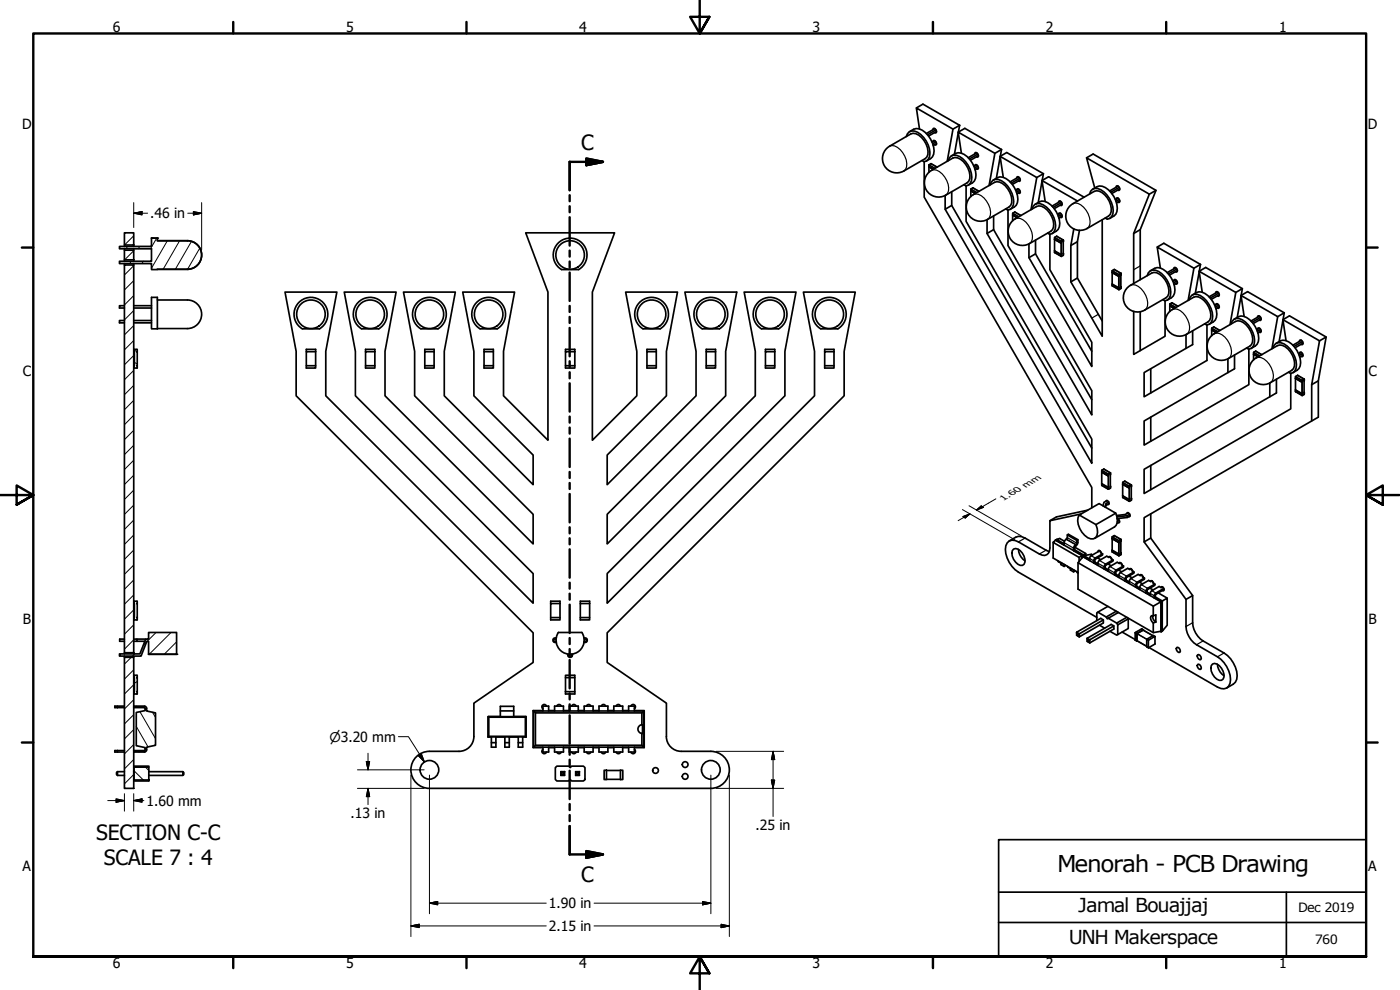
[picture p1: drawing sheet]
<svg xmlns="http://www.w3.org/2000/svg" width="420mm" height="297mm" viewBox="0 0 420 297" stroke-linecap="round" stroke-linejoin="round" font-family="sans-serif">
<defs><g id="words">
<text font-size="6.9" x="317.2" y="261.5">Menorah - PCB Drawing</text>
<g font-size="6.3">
<text x="174.5" y="45">C</text>
<text x="28.9" y="252">SECTION C-C</text>
<text x="31.2" y="259.5">SCALE 7 : 4</text>
<text x="174.5" y="264.5">C</text>
</g>
<g font-size="5.8">
<text x="323.6" y="273.7">Jamal Bouajjaj</text>
<text x="320.8" y="283.3">UNH Makerspace</text>
</g>
<g font-size="4.2">
<text x="33.9" y="9.6">6</text>
<text x="103.9" y="9.6">5</text>
<text x="173.9" y="9.6">4</text>
<text x="243.9" y="9.6">3</text>
<text x="313.9" y="9.6">2</text>
<text x="383.9" y="9.6">1</text>
<text x="6.6" y="38.7">D</text>
<text x="410.5" y="38.7">D</text>
<text x="45.1" y="65.5">.46 in</text>
<text x="6.8" y="112.9">C</text>
<text x="410.7" y="112.9">C</text>
<text x="6.8" y="187.2">B</text>
<text x="410.7" y="187.2">B</text>
<text x="44" y="241.7">1.60 mm</text>
<text x="105.2" y="245.3">.13 in</text>
<text x="226.8" y="248.9">.25 in</text>
<text x="6.8" y="261.4">A</text>
<text x="410.7" y="261.4">A</text>
<text x="164.7" y="272.5">1.90 in</text>
<text x="164.7" y="279.3">2.15 in</text>
<text x="33.9" y="290.5">6</text>
<text x="103.9" y="290.5">5</text>
<text x="173.9" y="290.5">4</text>
<text x="243.9" y="290.5">3</text>
<text x="313.9" y="290.5">2</text>
<text x="383.9" y="290.5">1</text>
</g>
<text font-size="4" x="98.9" y="222.5">⌀3.20 mm</text>
<g font-size="3.9">
<text x="389.6" y="273.6">Dec 2019</text>
<text x="394.6" y="283.4">760</text>
</g>
<text font-size="2.7" x="301.2" y="150.4" transform="rotate(-30 301.2 150.4)">1.60 m m</text>
</g></defs>
<!-- layer: Hatch (ANSI) -->
<g fill="none" stroke="#000" stroke-width=".3">
<path d="M38.2 73.9l-.4 .7M39.3 78.4l-.4 .7M40.1 70.7l-2.7 2.8M40.1 75.2l-2.7 2.8M40.1 79.7l-2.8 2.8M41.9 73.9l-.4 .7M43 78.4l-.4 .7M47 71.4l-1.8 3.2M50.2 72.2l-4.7 8.3M53.9 72.2l-4.9 8.6M57.5 72.4l-4.9 8.4M59.9 74.5l-3.6 6.3"/>
<path d="M40.1 97.7l-2.8 2.8M40.1 93.2l-2.8 2.8M40.1 88.7l-2.8 2.8M40.1 84.2l-2.8 2.8M40.1 115.6l-2.8 2.8M40.1 111.2l-2.8 2.7M40.1 106.7l-2.8 2.8M40.1 102.2l-2.8 2.8M40.2 105l1 .6M40.3 108.7l.9 .5M40.1 138.1l-2.8 2.8M40.1 133.6l-2.8 2.8"/>
<path d="M40.1 129.1l-2.8 2.8M40.1 124.6l-2.8 2.8M40.1 120.1l-2.8 2.8M40.1 156l-2.8 2.9M40.1 151.6l-2.8 2.8M40.1 147.1l-2.8 2.8M40.1 142.6l-2.8 2.8M40.1 178.5l-2.8 2.8M40.1 174l-2.8 2.8M40.1 169.5l-2.8 2.8M40.1 165l-2.8 2.8M40.1 160.5l-2.8 2.9"/>
<path d="M35.9 196.2v.1M39.4 197.2l-2.1 2.1M40.1 192l-2.8 2.8M40.1 187.5l-2.8 2.8M40.1 183l-2.8 2.8M40.4 196.2l-.7 .7M44 192.6l-1 1M46.8 189.8l-2.6 2.6M51.3 189.8l-6.5 6.5M53 192.6l-3.7 3.7M40.1 218.9l-2.8 2.8M40.1 214.4l-2.8 2.8"/>
<path d="M40.1 209.9l-2.8 2.8M40.1 205.5l-2.8 2.7M40.1 201l-2.8 2.8M40.9 218l3.5 6.1M41 211.9l.3 .4M41.1 208.2h.1M41.2 204.5l-.9 .5M42 213.5l4.7 8.1M45.8 213.7l.9 1.6M40.1 232.4l-2.8 2.8M40.1 227.9l-2.8 2.8M40.1 223.4l-2.8 2.8"/>
<path d="M40.2 231.3l2.8 2.7M41.4 225.2l.3 .4M43.6 230.2l1.1 1"/>
</g>
<!-- layer: Visible (ANSI) -->
<g fill="none" stroke="#000" stroke-width=".51">
<path d="M273 39.5a3.2 3.2 0 0 1 4.7 .2 7.4 7.4 0 0 1 2.5 6.6l-.4 .8-1.8 1.2M275 32.4l2-1.2 11 6.4M275.9 38.7l-.9-6.3 11 6.3-1.7 9.7M280 39l.1-.4 .3-.1 .3 .2 .4 1-.3 .2-.3-.1M280.6 38.6l-2.6 1.5M280.9 39l-2.5 1.4M281.1 39.4l-2.4 1.4M287.6 39.7l2-1.2 11 6.4M287.6 39.8l-1.2 6.4M288 37.6l-.4 2M288 37.6l-2 1.1M266.3 44.3l7-4.1a4.1 4.1 0 0 1 4.6 3 3.7 3.7 0 0 1-.3 4.4l-6.3 3.7a4.3 4.3 0 0 1-5.7-1.2 4.3 4.3 0 0 1 .7-5.8z"/>
<path d="M272 41a2.08 2.08 0 0 1 3.4-1.3 7.6 7.6 0 0 1 3.6 7.2l-.9 1.4-.8 .2-.6-.3M277.4 48.5v10.6l50.3 87.2v6.1M278.9 51.6l7-4.2a4.1 4.1 0 0 1 4.6 3.1 3.7 3.7 0 0 1-.3 4.4l-6.4 3.7a4.3 4.3 0 0 1-5.6-1.3 4.3 4.3 0 0 1 .7-5.7zM279.4 49.1l-.6 .3v.6l1.3 .8M279.4 49.1h.1M279.4 49.1l1.8 1.1M280 42.6l.1-.4 .6 .2 .4 .9-.3 .2-.3-.1M280.1 50.8l-1.3-.8v1.7M280.6 42.2l-.8 .5M280.9 42.6l-1 .6M281.1 43.1l-1 .5M284.6 48.2a2.08 2.08 0 0 1 3.4-1.2 7.6 7.6 0 0 1 3.5 7.2l-.9 1.3-.7 .3"/>
<path d="M285.5 46.8a3.2 3.2 0 0 1 4.7 .2 7.4 7.4 0 0 1 2.6 6.5l-.4 .8-1.8 1.2M285.6 57.5v4.1l42.1 72.8M288.5 45.9l-.9-6.2 11 6.3-1.8 9.7M289.3 55.4l.6 .4M289.9 55.8v10.6l37.8 65.3v7.3l-44-76.2v-4.1M291.4 57.3l1.3 .7-1.3-.7v-.6l.6-.3 1.8 1M291.4 57.3v1.7M292.1 58.4l6.4-3.7a4.1 4.1 0 0 1 4.6 3 3.7 3.7 0 0 1-.3 4.4l-6.4 3.7a4.3 4.3 0 0 1-5.8-1.6 4.3 4.3 0 0 1 1.5-5.8M292.5 49.8l.1-.3 .3-.1 .4 .2 .3 1-.2 .2-.4-.1M292.5 46.2l.1-.4 .3-.1 .7 .8v.4l-.2 .3-.4-.1M293.1 49.5l-.8 .4M293.1 45.9l-2.5 1.4"/>
<path d="M293.5 49.9l-1 .5M293.5 46.2l-2.6 1.5M293.6 50.3l-.9 .6M293.6 46.7l-2.3 1.4M297.1 55.5a2.07 2.07 0 0 1 3.4-1.3 7.6 7.6 0 0 1 3.6 7.3l-.9 1.3-.7 .2-.7-.3M298.1 54a3.1 3.1 0 0 1 4.7 .2 7.4 7.4 0 0 1 2.6 6.6l-.4 .8-1.8 1.2M300.1 46.9l2-1.1 11 6.3M300.2 47l-1.2 6.5M300.6 44.9l-.4 2M300.6 44.9l-2 1.1M301.1 53.2l-1-6.3 11 6.4-1.7 9.6M305.1 57.1l.1-.4 .3-.1 .4 .3 .3 .9-.2 .2-.4-.1"/>
<path d="M305.1 53.5l.1-.4 .3-.1 .7 .7v.5l-.2 .2-.4-.1M305.7 56.7l-.8 .5M305.7 53.1l-2.5 1.5M306 57.1l-.9 .6M306 53.5l-2.5 1.5M306.2 57.6l-1 .6M306.2 54l-2.4 1.3M312.7 54.2l2-1.2 10.7 6.2M312.7 54.3l-1.1 6.5M313.1 52.1l-.3 2M313.1 52.1l-2 1.2M326.1 47.4l2-1.2 18.8 10.9-4.7 11.8v15"/>
<path d="M327 58.2a2.05 2.05 0 0 1 3.4-1.3 7.6 7.6 0 0 1 3.6 7.3l-.4 .8-.5 .5-.8 .3-.6-.4M328 56.8a3.1 3.1 0 0 1 4.7 .2 6.7 6.7 0 0 1 2.2 7.3l-1.9 1.2M328.5 56.4l-2.4-9 18.8 10.9-4.7 11.7v15.1M335 59.8v-.4h.4l.6 .7-.2 .7-.4-.1M335 56.2v-.4l.4-.1 .6 .8-.2 .7-.4-.2M335.6 59.5l-.8 .4M335.6 55.8l-2.6 1.5M335.9 59.8l-1 .6M335.9 56.2l-2.5 1.5M336.1 56.7l-2.4 1.4M346.9 57.1l-2 1.2M37.3 69.9h2.8v3.6h-2.8z"/>
<path d="M37.3 75.1h2.8v2.9h-2.8zM37.3 79.5h2.8v116.3h-2.8zM37.3 73.5v.4M37.3 74.6v.5M37.3 78v.4M37.3 79.1v.4M40.1 73.5v.4M40.1 74.6v.5M40.1 78v.4M40.1 79.1v.4M45.5 71.4h1.7M47.2 72.2h9h-9v-.8h-1.7v2.5h-9.6v.7h9.6v3.8h-9.6v.7h9.6v1.8l10.7-.1h-9"/>
<path d="M56.2 72.2a4.3 4.3 0 0 1 4.3 4.3 4.3 4.3 0 0 1-4.3 4.3M167.4 73a5.1 5.1 0 0 1 7.7 .4 5.1 5.1 0 0 1-1.4 7.5h-5.2a5.1 5.1 0 0 1-1.1-7.9zM285.6 61.6l-1.9 1.2M298.2 64.8v4.1l29.5 51M298.2 68.9l-2 1.1M302.5 63v10.7l25.2 43.5v7.3l-31.5-54.5v-4.1M303.9 64.6l1.3 .7M303.9 64.5v-.4l.7-.5 1.8 1.1M303.9 64.5l1.4 .8M304 64.5l-.1 1.7M304.1 66.1l7-4.1a4.1 4.1 0 0 1 4.5 3 3.7 3.7 0 0 1-.2 4.4l-6.4 3.7a4.3 4.3 0 0 1-5.7-1.3 4.3 4.3 0 0 1 .8-5.7zM309.7 62.7a2.07 2.07 0 0 1 3.4-1.2 7.6 7.6 0 0 1 3.6 7.2l-.4 .8-.5 .6-.8 .2-.6-.4"/>
<path d="M310.7 61.3a3.1 3.1 0 0 1 4.7 .2 7.4 7.4 0 0 1 2.5 6.5l-.3 .8-1.9 1.3M310.8 72v4.2l16.9 29.2M310.8 76.2l-2 1.1M315.1 70.3v10.6l12.6 21.8v7.3l-18.9-32.7v-4.1M316.5 71.8l2 1.2v-.6l.6-.4M316.5 75.7v.1M316.5 75.3l2 1.1M316.5 71.8l2 1.1M316.5 71.8v-.5l.7-.4 1.9 1.1M316.5 75.3v.4M316.5 75.8l2 1.1M316.5 71.8v3.5"/>
<path d="M317.7 64.4l.1-.4 .3-.1 .4 .2 .3 1-.3 .2-.3-.1M317.7 60.7l.1-.3 .3-.1 .6 .7 .1 .5-.3 .2-.3-.1M318.3 64l-.8 .5M318.3 60.4l-2.6 1.4M318.5 73v3.9M318.6 64.4l-1 .5M318.6 60.7l-2.5 1.5M318.8 64.9l-1 .5M318.8 61.2l-2.4 1.4M319.1 72v4M319.1 76v.6l-.6 .3M319.1 76h.1"/>
<path d="M321.4 61.6l7-4.2a4.1 4.1 0 0 1 4.5 3 3.7 3.7 0 0 1-.2 4.5l-6.4 3.6a4.3 4.3 0 0 1-5.7-1.2 4.3 4.3 0 0 1 .8-5.7zM323.3 72.5l-1.9 1.2M323.4 60.3l-10.7-6.1 1 6.3M324 69.1l-.7 3.4v10.9l7.5 12.9M330.8 65.9v35l-9.4-16.3v-10.9l.9-5M336.1 60.3l-1 .6M342.2 68.9l-2 1.1M347.3 74.1l2-1.1 11 6.3M360.3 79.3l-.4 2.1M360.3 79.3l-2 1.2M37.3 96.2h-1.4v.7h1.4M37.3 91.7h-1.4v.7h1.4"/>
<path d="M40.1 96.9h5.4M40.1 96.2h5.4M40.1 92.4h5.4M40.1 91.7h5.4M45.5 89.2h1.7v9.5h-1.7zM47.2 90h9M47.2 98.6h9M56.2 90a4.3 4.3 0 0 1 4.3 4.3 4.3 4.3 0 0 1-4.3 4.3M89.6 90.8a5.1 5.1 0 0 1 7.7 .3 5.1 5.1 0 0 1-1.4 7.6h-5.2a5.1 5.1 0 0 1-1.1-7.9zM107.4 90.8a5.1 5.1 0 0 1 7.7 .3 5.1 5.1 0 0 1-1.4 7.6h-5.2a5.1 5.1 0 0 1-1.1-7.9zM125.2 90.8a5.1 5.1 0 0 1 7.6 .3 5.1 5.1 0 0 1-1.4 7.6h-5.1a5.1 5.1 0 0 1-1.1-7.9zM143 90.8a5.1 5.1 0 0 1 7.6 .3 5.1 5.1 0 0 1-1.4 7.6h-5.1a5.1 5.1 0 0 1-1.1-7.9z"/>
<path d="M191.9 90.8a5.1 5.1 0 0 1 7.6 .3 5.1 5.1 0 0 1-1.4 7.6h-5.1a5.1 5.1 0 0 1-1.1-7.9zM209.6 90.8a5.1 5.1 0 0 1 7.7 .3 5.1 5.1 0 0 1-1.4 7.6h-5.1a5.1 5.1 0 0 1-1.2-7.9zM227.4 90.8a5.1 5.1 0 0 1 7.7 .3 5.1 5.1 0 0 1-1.4 7.6h-5.2a5.1 5.1 0 0 1-1.1-7.9zM251.5 98.7a5.1 5.1 0 0 0 1.3-7.7 5.1 5.1 0 0 0-7.8 0 5.1 5.1 0 0 0 1.3 7.7h5.2M323.3 83.4l-1.9 1.2M333.8 81.8l2 1.1v-.6l.6-.3v4M333.8 85.2l2 1.2M333.8 81.8l2 1.1v4M333.8 85.2v.6l2 1.1M333.8 81.8v3.4M334.4 80.9h.1M334.4 80.9l-.6 .3v.6"/>
<path d="M334.4 80.9l2 1.1M336.4 86v.6l-.6 .3M336.4 86h.1M338.6 86.1l7.1-4.2a2.8 2.8 0 0 1 3.1 1.1 5.5 5.5 0 0 1 1.7 5.9l-6.9 4.1a4.3 4.3 0 0 1-5.7-1.2 4.3 4.3 0 0 1 .7-5.7zM342.2 93.5v11.7M344.3 82.7a2.07 2.07 0 0 1 3.4-1.3 6.9 6.9 0 0 1 3.2 8.1l-.5 .5-.8 .3M345.2 81.2a3.1 3.1 0 0 1 4.7 .3 7.4 7.4 0 0 1 2.6 6.5l-.4 .8-1.8 1.2M348.2 80.4l-.9-6.3 11 6.4-1.7 9.6M349 89.9l.6 .4M349.7 90.3v10.6l-9.5 5.4v-12.9M351.1 91.8l1.3 .7M351.1 91.7v-.5l.6-.3 1.8 1"/>
<path d="M351.1 91.7l1.3 .8M351.1 91.8v1.6M351.9 92.9l6.3-3.7a2.8 2.8 0 0 1 3.2 1 5.5 5.5 0 0 1 1.6 5.9l-.5 .5-6.4 3.7a4.3 4.3 0 0 1-5.8-1.6 4.3 4.3 0 0 1 1.5-5.8M352.3 80.7v-.4l.4-.1 .6 .7-.2 .7-.4-.1M352.3 84.3v-.4l.4-.1 .6 .8-.2 .7-.4-.1M352.8 84l-.8 .4M352.8 80.3l-2.5 1.5M353.2 84.3l-1 .6M353.2 80.7l-2.6 1.5M353.4 84.8l-1 .6M353.4 81.2l-2.4 1.4M356.8 90a2.09 2.09 0 0 1 3.5-1.3 6.9 6.9 0 0 1 3.2 8l-.6 .6-.7 .2-.7-.3"/>
<path d="M357.8 88.5a3.1 3.1 0 0 1 4.7 .2 7.4 7.4 0 0 1 2.6 6.6l-.4 .8-1.8 1.2M357.9 99.3v4.1l-2 1.1M359.9 81.4l11 6.3 2-1.1-11.1-6.4-1.9 1.2 .9 6.3M359.9 81.5l-1.2 6.5M362.2 97.5v10.6l-18.8 10.9v-7.2l12.5-7.3v-4.1M363.6 99l1.4 .8M363.7 99l-.1 1.7M364.3 98.1l-.6 .3v.6M364.3 98.1h.1M364.3 98.1l1.8 1.1M364.8 87.9l.1-.3 .3-.1 .7 .7v.5l-.2 .2-.4-.1M364.8 91.6l.1-.4 .3-.1 .4 .3 .3 .9-.2 .2-.4-.1"/>
<path d="M365.4 91.2l-.8 .5M365.4 87.6l-2.5 1.5M365.8 91.6l-1 .5M365.8 88l-2.6 1.4M365.9 92.1l-.9 .5M365.9 88.4l-2.4 1.4M369.4 97.2a2.09 2.09 0 0 1 3.4-1.2 6.9 6.9 0 0 1 3.3 8l-.6 .5-.7 .3M370.4 95.8a3.1 3.1 0 0 1 4.7 .2 7.4 7.4 0 0 1 2.5 6.5l-.3 .8-1.8 1.2M370.9 87.7l-1.8 9.7M372.4 88.7l2-1.2 11 6.4M372.5 88.8l-1.2 6.4M372.9 86.6l-.4 2"/>
<path d="M373.4 94.9l-1-6.2 11.1 6.3-1.8 9.7M377.4 95.2l.1-.4 .3-.1 .7 .8v.4l-.3 .3-.3-.1M377.4 98.8l.1-.3 .3-.1 .4 .2 .3 1-.3 .2-.3-.1M378 98.5l-.8 .4M378 94.9l-2.5 1.4M378.3 98.9l-.9 .5M378.3 95.2l-2.5 1.5M378.5 99.3l-1 .6M378.5 95.7l-2.4 1.4M385 96l-1.1 6.5M385.4 93.9l-.4 2 2-1.1 11 6.3-2.4 13.2v10.9l-1.9 1.1M385.4 93.9l-1.9 1.1"/>
<path d="M40.2 110.3h1M40.2 104.9h1M40.2 104.9v5.4M41.2 104.9v5.4M91.9 105.5v-.7h2.8v.7M91.9 105.5h2.8v4.9h-2.8zM91.9 109.7h2.8M109.7 105.5v-.7h2.8v.7M109.7 105.5h2.8v4.9h-2.8zM109.7 109.7h2.8M127.5 105.5v-.7h2.8v.7M127.5 105.5h2.8v4.9h-2.8z"/>
<path d="M127.5 109.7h2.8M145.3 105.5v-.7h2.8v.7M145.3 105.5h2.8v4.9h-2.8zM145.3 109.7h2.8M169.7 105.5v-.7h2.8v.7M169.7 105.5h2.8v4.9h-2.8zM169.7 109.7h2.8M194.2 105.5v-.7h2.8v.7M194.2 105.5h2.8v4.9h-2.8zM194.2 109.7h2.8M211.9 105.5v-.7h2.8v.7M211.9 105.5h2.8v4.9h-2.8z"/>
<path d="M211.9 109.7h2.8M229.7 105.5v-.7h2.8v.7M229.7 105.5h2.8v4.9h-2.8zM229.7 109.7h2.8M247.5 105.5v-.7h2.8v.7M247.5 105.5h2.8v4.9h-2.8zM247.5 109.7h2.8M345.4 110.6v7.3M368.7 107.6a4.3 4.3 0 0 1-5.9-1.6 4.3 4.3 0 0 1 1.6-5.9l6.4-3.7a2.83 2.83 0 0 1 3.2 1.1 5.5 5.5 0 0 1 1.6 5.9l-.5 .5-6.4 3.7M370.5 106.5v4.1l-2 1.2M374.1 104.4l.7 .4M374.8 104.8v10.6l-31.4 18.1v-7.2l25.1-14.5v-4.1"/>
<path d="M376.2 106.3l1.3 .8M376.2 106.3l1.4 .7M376.3 106.3l-.1 1.7M376.8 105.4l-.5 .3-.1 .6M376.8 105.4h.1M376.9 105.4l1.8 1M377 107.4l6.4-3.7a2.83 2.83 0 0 1 3.2 1 5.5 5.5 0 0 1 1.6 5.9l-.6 .5-6.3 3.7a4.3 4.3 0 0 1-5.9-1.6 4.3 4.3 0 0 1 1.6-5.8M382 104.5a2.07 2.07 0 0 1 3.4-1.3 6.9 6.9 0 0 1 3.2 8.1l-.5 .5-.8 .2-.6-.3M383 103a3.1 3.1 0 0 1 4.7 .2 7.4 7.4 0 0 1 2.5 6.6l-.4 .8-1.8 1.2M383.1 113.8v4.1l-2 1.1M386 102.2l-1-6.3 11 6.4-2.3 13.1v10.9l-50.3 29v7.3l12.5 17.2v8.2a7 7 0 0 0 3.2 5.4l6.3 3.7a8.3 8.3 0 0 1 3.8 7.9 2.27 2.27 0 0 1-3.8 1.1l-20.6-11.8M387.4 112v10.7l-44 25.4v-7.3l37.7-21.8v-4.1"/>
<path d="M388.8 113.5l2 1.1M388.8 113.5l.1-.5 .5-.4 2 1.2M388.8 113.5h.1M388.8 117.5h.1M388.8 117l2 1.1M388.8 117v.5M388.8 113.5l2 1.2M388.8 117.5l2 1.2M388.8 113.5v3.5M390 102.5l.1-.4 .7 .2 .3 .9-.3 .2-.3-.1M390 106.1l.1-.4 .3-.1 .4 .3 .3 .9-.3 .2-.3-.1M390.6 105.7l-.8 .5"/>
<path d="M390.6 102.1l-2.6 1.5M390.8 114.7v3.9l.6-.3v-.5M390.8 114.6v-.5l.6-.3v4M390.9 106.1l-1 .6M390.9 102.5l-2.5 1.5M391.1 106.6l-1 .6M391.1 103l-2.4 1.3M391.4 117.7v.1M395.6 114.3l-1.9 1.1M398 101.1l-2 1.2M345.4 125.2v7.2M345.4 139.7v7.2"/>
<path d="M323.9 154.5l6-3.4 5 2.9-6 3.4zM323.9 154.5a5.4 5.4 0 0 0 2.5 6.8 1.81 1.81 0 0 0 2.1 .2 1.81 1.81 0 0 0 .9-1.8l-.5-2.3M324.5 154.2l-9.4 2v8.2a1.93 1.93 0 0 1-.9 2 1.93 1.93 0 0 1-2.3-.2l-6.3-3.6a2.39 2.39 0 0 0-2.7-.3 2.39 2.39 0 0 0-1.2 2.6 8.7 8.7 0 0 0 3.9 6.8l23.6 13.5M326.5 153.1l-9.4 2-2 1.1M330.6 141.7l2 1.1M330.6 145.1l2 1.1M330.6 145.6l.1 .1M330.7 141.7l1.9 1.1M330.7 141.7v-.6l.6-.4 2 1.2M330.7 145.1l-.1 .5M330.7 145.7l1.9 1.1M330.7 141.7l-.1 3.4"/>
<path d="M331.9 150.4l.2-.2 .3 .1 .4 .4 .1 .4-.2 .3h-.3M332 151.1v.5M332.3 150.2l-1 .5-.3 1.1M332.6 142.8l.1-.6 .6-.3v4.5l-.6 .4-.1-4M332.7 150.6l-.7 .5-.4 1M332.9 151.1l-.9 .5-.2 .6M333.2 145.9h.1M334.9 154a3.5 3.5 0 0 1-.4 4.1l-6 3.4M335.3 155.6a.84 .84 0 0 1 .6 1.3l-.3-.1M335.5 155.6l-.2 .1M335.9 156.1l-.6 .3M336 156.6l-.8 .4"/>
<path d="M336.9 145.2l.1 .1M336.9 148.8l.1 .5 1.9 1.1M336.9 148.7l2 1.2M337 148.7l-.1 .1M337 145.3l1.9 1.1M337.5 144.4l-.5 .3-.1 .5M337.5 144.4h.1M337.6 144.4l2 1.1M338.2 154.1l.1-.3a.84 .84 0 0 1 .7 1.2h-.3M338.3 154.7v.6M338.6 153.8l-.9 .6-2.6 .3M338.9 146.4l-2-1.1v3.4"/>
<path d="M339 154.3l-.7 .4-3.1 .4M339.2 154.8l-.9 .5-3 .3M339.5 149.5h.1M339.6 145.6v4.4l-.6 .4-.1-3.9M339.6 145.6l-.6 .2-.1 .6M345.4 154.2v7.2l12.5 17.3v8.1a6.9 6.9 0 0 0 3.2 5.5l6.2 3.6a8.4 8.4 0 0 1 3.9 7.9l-.4 .9-.7 .6-1.9 1.1M302.9 162.3l2-1.1 .8-.3 .9 .1 8.3 4.5M304.2 164.7a2.19 2.19 0 0 1 2.7 1.3 3.2 3.2 0 0 1 .4 3.3 1.7 1.7 0 0 1-2.5-.6 3.2 3.2 0 0 1-.6-4zM305.6 164.9a4.4 4.4 0 0 0 2 3.4M316.1 162.7v4.7l7.4 4.4M316.8 162v.1M316.8 162.1l-.7 .6 7.7 4.5"/>
<path d="M316.8 162.1l2.6 1.5M317.1 161.8l-.3 .2 2.6 1.5M317.5 168.2l1.1 .9M318.4 168.8l.2 .3h.3M318.4 169v.4l1 .6M319.4 169.3v.7l.3-.5M319.4 163.6l2.8 1.6M319.4 162.4l-1.4-.8-.9 .2 2.3 1.4M320.3 169.9l1.1 .8M320.3 160.5l2.9 1.6M321.2 170.6v.4l1 .6M321.3 170.4l.1 .3h.4"/>
<path d="M322.2 171v.6l.3-.4M322.2 165.2l2.6 1.5M322.5 165l.1-1 .3-.2a1.66 1.66 0 0 0 .6-1.9l-.3 .2-.1 1.1-.3 .3a1.63 1.63 0 0 0-.6 1.7M322.6 164.2l3.2 1.9M323.2 171.5l.3 .4M323.5 161.9l-2.9-1.6-.3 .2v.8l-.4 .5a1.53 1.53 0 0 0-.5 1.7M323.5 168.8v8l22.6 13 2.3-.4v-8.8M324.8 166.7l-1 .5v1.3M324.8 166.7l-2.6-1.5 .3-.2 2.6 1.5-.3 .2v.6v-.6M324.9 166.9v.3M325.8 166.6v-.5l-.7 .4v.3M327.9 166.5l-.4-.2-2.3 .4 1.8 1"/>
<path d="M328.5 168.6l.2-.8 2.2-1.3v-.3l-2.4 1.4-.3 1.2M328.5 168.6l1 .5M329.4 167.4l.9 .5M329.5 165.6l.3-.5 .7 .8M330.1 165.2l-2.9 1.7-.2 1.2-2.1-1.2 .3-.2M330.4 165.7l-.2 .1 .7 .4M331.7 170.4v-.7l2.3-1.4v-.3l-2.4 1.5-.2 1.1M331.7 170.4l.9 .6M332.5 169.2l1 .6M332.7 167.2l.1-.2h.4l.5 .8M333.2 167.1l-.4 .2-.7-.4-2.2 1.3-.4 .5v.8l-1.3-.7 .3-.2M333.6 167.5l-.2 .1 .6 .4"/>
<path d="M333.8 165.6h.1M333.8 165.1l2 1.1M333.8 161.6l2 1.2M333.8 165.1v.5M333.8 165.6l2 1.2M333.8 161.6v3.5M334.4 160.7l-.6 .3v.6M334.4 160.7h.1M334.4 160.7l2 1.1M334.8 172.2l.1-.7 2.3-1.3v-.4l-2.4 1.5-.3 1.1M334.8 172.2l1 .6M335.7 171l.9 .6"/>
<path d="M335.8 169l.2-.2h.3l.5 .8M335.8 162.2l.6-.3v4.4l-.6 .4zM336.4 168.9l-.4 .2-.7-.4-2.2 1.3-.4 .5-.1 .8-1.2-.7 .3-.2M336.4 165.8h.1M336.7 169.3l-.2 .1 .7 .4M338 174.1l.1-.9 2.2-1.2v-.4l-2.4 1.5-.2 1.2M338 174.1l.9 .5M338.8 172.8l1 .6M339 170.8l.1-.2h.3l.5 .8M339.5 170.7l-.4 .2-.7-.4-2.2 1.3-.4 .5v.9l-1.3-.8 .3-.2M339.9 171.1l-.2 .1 .6 .4M341.1 175.9l.2-.8 2.2-1.3v-.4l-2.5 1.5-.2 1.2"/>
<path d="M341.1 175.9l1 .5M342 174.7l.9 .5M342.1 172.6l.2-.2 .3 .1 .5 .7M342.6 172.5l-.4 .2-.6-.4-2.2 1.3-.4 .5-.1 .9-1.2-.7 .3-.2M343 172.9l-.2 .1 .7 .4M344.3 177.7v-.7l2.3-1.4v-.4l-2.4 1.5-.3 1.2M344.3 177.7l.9 .5M345.1 176.5l1 .5M345.2 174.4l.2-.2 .3 .1 .5 .7M345.4 161.4l-2 1.2M345.8 174.3l-.4 .2-.7-.4-2.2 1.3-.4 .5v.9l-1.3-.7 .3-.2M346.1 174.8l-.2 .1 .7 .3"/>
<path d="M346.7 179.1l-.3 .2 2.1 1.2M346.7 179.1l2.1 1.2M347.6 177.9l2.7 1.6M348.4 176.3l.2-.3a.78 .78 0 0 1 .6 .5 .78 .78 0 0 1-.1 .8l-.3-.1M348.9 176.1l-.4 .2-.6-.3-2.2 1.2-.4 .5-.1 .9-1.3-.7 .4-.2M349.3 176.6l-2.4 1.3a1.25 1.25 0 0 0-.5 1.4M349.4 176.9l-2.6 1.5-.1 .7M357.9 178.7l-2 1.1M35.9 196.2h6.1l1.7-4.4h.9v-2h8.4v6.5h-8.4v-3.9h-.5l-1.8 4.5h-6.4zM37.3 197.2h2.8v39.3h-2.8zM37.3 191.8h-1.4v.6h1.4M37.3 195.8v.4"/>
<path d="M37.3 196.9v.3M40.1 192.4h3.4M40.1 191.8h1M40.1 195.8v.4M40.1 196.9v.3M40.2 180.4l1 .1-.1 5.5-.9-.1zM43.7 191.8h-2.6v.6M44.6 196.3h8.4M165.3 181.1v-.7h2.8v.7M165.3 181.1h2.8v4.9h-2.8zM165.3 185.3h2.8M166.9 191.8h-.7v.6h.7"/>
<path d="M166.9 191.4a.71 .71 0 0 0-1 .7 .71 .71 0 0 0 1 .6M170.4 196.3a.71 .71 0 0 0 .7 .9 .71 .71 0 0 0 .7-.9M170.7 196.3v.6h.8v-.6M174.2 181.1v-.7h2.8v.7M174.2 181.1h2.8v4.9h-2.8zM174.2 185.3h2.8M174.6 189.8a4.2 4.2 0 0 1-3.5 6.5 4.2 4.2 0 0 1-3.5-6.5h7M175.3 191.4a.71 .71 0 0 1 1 .7 .71 .71 0 0 1-1 .6M175.3 191.8h.7v.6h-.7M323.1 189.7l7.2-4.2 .8 .5v.9l-7.2 4.2M323.1 189.7a.92 .92 0 0 0 .8 1.4M323.1 189.7l.8 .5-.4 .2v.4"/>
<path d="M323.1 190.2l.4 .2M326.3 191.5l7.2-4.1 .8 .4v.9l-7.3 4.2M326.3 191.5a.92 .92 0 0 0 .7 1.4M326.3 191.5l.7 .5-.4 .2v.5M326.3 192l.3 .2M330 187.6l1.5 .9M331.1 186l-7.2 4.2v.9M332.5 181.9l-3 1.8M332.6 185.5l-.3 .2-.3-.6-2.5-1.4-.3 .2v2.3M333.1 189.4l2 1.2 .3-.2M334.3 187.8l-7.3 4.2v.9M335 183.4l-3 1.7"/>
<path d="M335.3 183.5l.1 .4M335.6 183.8l-3 1.7 2.5 1.5M336.8 189.6l3.9 2.3M338.2 185.2l-3.1 1.8 .3 .5M338.4 185.4l.2 .3-3.2 1.8M338.6 185.7v2.9l-3.2 1.8v-2.9M342.6 188.7l-1.9 1.2v2.1l.5 .3M342.6 188.7h.1M342.6 188.7l.6 .3M343.1 189.1l-1.8 1-.1 2.1 2.9 1.7M343.1 189.1h.1M343.1 189.1l2.9 1.6"/>
<path d="M343.2 189l-2 1.1 .1 2.2M343.2 189v.1M344.7 192.1l1.9-1.1v2.3l-1.9 1.1zM345.9 184.7a1.91 1.91 0 0 0 1 1.9M346.1 190.7l-2 1.2v2.1l.6 .4M346.1 190.7h.1M346.1 184.8l-.4-.1a1.3 1.3 0 0 0 .4 2.2M346.1 190.7l.5 .3M346.1 184.8l.8-.3v2.1M346.1 186.9v2.9M346.9 186.6l-.8 .3M348.4 180.6l-2.3 1.3v2.9"/>
<path d="M348.4 180.6l-23.4-13.5-1.5 1.7 22.6 13.1M348.8 180.3l1.5-.8v8.1l-1.5 1.8zM348.8 189.4l-.3 .2-.2-.2M348.8 180.3l-.3 .2v9.1M353.1 194.3a.93 .93 0 0 1 1 .4 .93 .93 0 0 1 0 1l-.3 .1a1.12 1.12 0 0 1-.7-1.5zM359.4 199.4a.93 .93 0 0 1 1 .3 .93 .93 0 0 1 0 1.1l-.3 .1a1.12 1.12 0 0 1-.7-1.5zM359.4 196.5a.93 .93 0 0 1 1 .3 .93 .93 0 0 1 0 1.1 .96 .96 0 0 1-.9-.4 .96 .96 0 0 1-.1-1zM363.9 199.2a2.18 2.18 0 0 1 2.7 1.3 3.1 3.1 0 0 1 .5 3.3 1.7 1.7 0 0 1-2.6-.7 3.7 3.7 0 0 1-1-3.4zM365.4 199.3a4.4 4.4 0 0 0 1.9 3.4M35.2 211.9v.4M37.3 211.9h-2.8v.4h2.8M40.1 211.9h.1"/>
<path d="M40.1 212.3h.1M40.2 202.6l1 .1-.1 5.5-.9-.1zM43.3 211.9h-3.1v.4h3.1M43.3 212.3l.3 .2v.7l-2.7 .6v9.9l2.7 .6v.7l-.3 .2M43.3 211.9l.7 .4v1l2.7 .6v9.7l-2.7 .6v1l-.7 .4M146.5 215l.2 .2h11M146.7 215.2v5.7M150.2 215h-3.7v6.1M150.2 215v-3.1h4v3.1M150.2 215h4M150.2 213.3h4M154.2 215h3.7v6.1"/>
<path d="M157.8 215l-.1 .2v5.7M160 213.2h2.9v-1.3h1.8v1.3h1.7v-1.3h2.7v1.3h1.8v-1.3h2.6v1.3h1.8v-1.3h2.7v1.3h1.8v-1.3h2.6v1.3h1.8v-1.3h2.7v1.3h1.8v-1.3h1.7v1.3h2.9v11.1h-2.9v1.3h-1.7v-1.3h-1.8v1.3h-2.7v-1.3h-1.8v1.3h-2.6v-1.3h-1.8v1.3h-2.7v-1.3h-1.8v1.3h-2.6v-1.3h-1.8v1.3h-2.7v-1.3h-1.7v1.3h-1.8v-1.3h-2.9zM160.1 213.3h33.1v10.9M160.1 213.3l.6 .6h31.9M160.1 213.3v10.9M160.7 213.9v9.7M164 211.9a.71 .71 0 0 0-1.1-.4 .71 .71 0 0 0 0 1.2M167.1 211.9a.71 .71 0 0 1 .7-.5 .71 .71 0 0 1 .6 .5M169.7 207.5v.7h2.8v-.7M169.7 202.6h2.8v4.9h-2.8zM169.7 203.3h2.8M171.6 211.9a.71 .71 0 0 1 .6-.5 .71 .71 0 0 1 .7 .5"/>
<path d="M176 211.9a.71 .71 0 0 1 .7-.5 .71 .71 0 0 1 .6 .5M180.4 211.9a.71 .71 0 0 1 .7-.5 .71 .71 0 0 1 .7 .5M184.9 211.9a.71 .71 0 0 1 .7-.5 .71 .71 0 0 1 .6 .5M189.3 211.9a.71 .71 0 0 1 1.1-.4 .71 .71 0 0 1 0 1.2M192.6 217.5h.2v2.6h-.2M192.6 217.4a1.32 1.32 0 0 0-1.1 1.4 1.32 1.32 0 0 0 1.1 1.3M193.2 213.3l-.6 .6v3.6M35.2 225.2v.4M35.3 231.5l-.3 .3v.6l.3 .2M35.3 232.6h2M35.3 231.5h2M35.3 231.5v1.1"/>
<path d="M37.3 225.2h-2.8v.4h2.8M40.1 225.6h.1M40.1 232.6h.1M40.1 231.5h.1M40.1 225.2h.1M40.2 234v.3h4.5v-4.1h-4.5v3.8h4.5M40.2 230.2v-.3h4.5v.3M43.3 225.2h-3.1v.4h3.1M44.7 231.5h10.2v1.1h-10.2M54.9 231.5l.3 .3v.6l-.3 .2M146.5 221.1h11.4M146.5 221.1l.2-.2h11l.1 .2"/>
<path d="M147.5 221.1v3.1h1.3v-3.1M147.5 222.8h1.3M151.5 221.1v3.1h1.3v-3.1M151.5 222.8h1.3M155.5 221.1v3.1h1.4v-3.1M155.5 222.8h1.4M160.1 224.2l.6-.6h31.9l.6 .6M160.1 224.2h33.1M162.9 224.8a.71 .71 0 0 0 0 1.2 .71 .71 0 0 0 1.1-.4M166.7 230.3l.4-.4h3.6l.4 .4 .5-.4h3.5l.5 .4v3.6l-.5 .4h-3.5l-.5-.4-.4 .4h-3.6l-.4-.4zM167.1 225.6a.71 .71 0 0 0 .7 .5 .71 .71 0 0 0 .6-.5M168.3 231.5h1.1v1.1h-1.1z"/>
<path d="M168.3 231.5l.3 .3v.6l-.3 .2M168.6 232.4h.6l.2 .2M168.6 231.8h.6M169.4 231.5l-.2 .3v.6M171.6 225.6a.71 .71 0 0 0 .6 .5 .71 .71 0 0 0 .7-.5M172.8 231.5h1.1v1.1h-1.1zM172.8 231.5l.3 .3v.6l-.3 .2M173.1 232.4h.5l.3 .2M173.1 231.8h.5M173.9 231.5l-.3 .3v.6M176 225.6a.71 .71 0 0 0 .7 .5 .71 .71 0 0 0 .6-.5M180.4 225.6a.71 .71 0 0 0 .7 .5 .71 .71 0 0 0 .7-.5"/>
<path d="M181.3 231.1h.7v2.8h-.7zM182 233.8l4.2 .1M182 231.2h4.2M184.9 225.6a.71 .71 0 0 0 .7 .5 .71 .71 0 0 0 .6-.5M186.2 231.1h.7v2.8l-.7-.1zM190.4 224.8a.71 .71 0 0 1 0 1.2 .71 .71 0 0 1-1.1-.4M192.6 220.1v3.5M200 221a4.5 4.5 0 0 0 4.4 4.4h8.9a5.6 5.6 0 0 1 5.6 5.6 5.6 5.6 0 0 1-5.6 5.5h-84.4a5.6 5.6 0 0 1-5.6-5.5 5.6 5.6 0 0 1 5.6-5.6h8.9a4.5 4.5 0 0 0 4.4-4.4v-10l17.8-12.2v-8.9l-71.1-71.1v-13.4l-3.4-17.8h15.6l-3.3 17.8v13.4l62.2 62.2v-8.9l-53.3-53.3v-13.4l-3.4-17.8h15.6l-3.4 17.8v13.4l44.5 44.4v-8.9l-35.6-35.5v-13.4l-3.3-17.8h15.6l-3.4 17.8v13.4l26.7 26.6v-8.9l-17.8-17.7v-13.4l-3.3-17.8h15.5l-3.3 17.8v13.4l13.3 13.3v-44.5l-6.6-17.7h26.6l-6.6 17.7v44.5l13.3-13.3v-13.4l-3.3-17.8h15.5l-3.3 17.8v13.4l-17.8 17.7v8.9l26.7-26.6v-13.4l-3.4-17.8h15.6l-3.3 17.8v13.4l-35.6 35.5v8.9l44.5-44.4v-13.4l-3.4-17.8h15.6l-3.3 17.8v13.4l-53.4 53.3v8.9l62.3-62.2v-13.4l-3.4-17.8h15.6l-3.4 17.8v13.4l-71.1 71.1v8.9l17.8 12.2v10"/>
<circle cx="171.1" cy="76.5" r="4.3"/>
<circle cx="93.3" cy="94.3" r="4.3"/>
<circle cx="111.1" cy="94.3" r="4.3"/>
<circle cx="128.9" cy="94.3" r="4.3"/>
<circle cx="146.7" cy="94.3" r="4.3"/>
<circle cx="195.5" cy="94.3" r="4.3"/>
<circle cx="213.3" cy="94.3" r="4.3"/>
<circle cx="231.1" cy="94.3" r="4.3"/>
<circle cx="248.9" cy="94.3" r="4.3"/>
<circle cx="128.9" cy="231" r="2.8"/>
<circle cx="196.7" cy="231.2" r=".86"/>
<circle cx="205.6" cy="233" r=".86"/>
<circle cx="205.6" cy="229.4" r=".86"/>
<circle cx="213.3" cy="231" r="2.8"/>
</g>
<!-- layer: Visible Narrow (ANSI) -->
<g fill="none" stroke="#000" stroke-width=".36">
<path d="M267 43.9a4.1 4.1 0 0 1 4.5 3 3.7 3.7 0 0 1-.2 4.4M278.8 49.5l1.7 1.1M278.8 50l1.4 .8M278.8 49.4l1.9 1.1M279.4 49.1l1.8 1.1M279.5 51.1a4.1 4.1 0 0 1 4.6 3.1 3.7 3.7 0 0 1-.3 4.4M291.4 56.8l1.7 1M291.4 57.2l1.4 .8M291.4 56.7l1.8 1M292 56.4l1.8 1M292.1 58.4a2.85 2.85 0 0 1 3.2 1 5.5 5.5 0 0 1 1.6 5.9l-.5 .5M303.9 64.1l1.8 1"/>
<path d="M303.9 64.5l1.4 .8M304 64l1.8 1M304.5 63.6l1.9 1.1M304.7 65.6a2.85 2.85 0 0 1 3.2 1.1 5.5 5.5 0 0 1 1.6 5.9l-.5 .5M316.5 71.3l2 1.2M316.5 71.7l2 1.2M316.5 75.7l2 1.2M316.5 75.3l2 1.2M316.6 71.2l1.9 1.2M317.1 70.9l2 1.1M319.1 72.6v-.5l-.6 .3v4.4l.6-.3v-.5M322 61.1a2.81 2.81 0 0 1 3.2 1.1 5.5 5.5 0 0 1 1.6 5.8l-.5 .5"/>
<path d="M342.2 79.8l-2 1.1M329.6 94.3l-1.9 1.1M333.8 81.3l2 1.2M333.8 81.7l2 1.2M333.8 85.7l2 1.2M333.8 85.3l2 1.2M333.8 81.2l2 1.1M334.4 80.9l2 1.1M336.4 82.6v-.5l-.6 .3v4.4l.6-.3v-.5M339.3 85.6a2.83 2.83 0 0 1 3.2 1 5.5 5.5 0 0 1 1.6 5.9l-.5 .5M351.1 91.3l1.7 1M351.1 91.7l1.4 .8"/>
<path d="M351.1 91.2l1.9 1M351.7 90.9l1.8 1M351.9 92.9a4 4 0 0 1 4.5 3 3.6 3.6 0 0 1-.3 4.4M363.6 98.5l1.8 1.1M363.6 99l1.4 .8M363.7 98.4l1.8 1.1M364.3 98.1l1.8 1.1M364.4 100.1a4.1 4.1 0 0 1 4.6 3 3.7 3.7 0 0 1-.3 4.5M376.2 105.8l1.8 1M376.2 106.2l1.4 .8M376.3 105.7l1.8 1M376.8 105.4l1.9 1"/>
<path d="M377 107.4a4.1 4.1 0 0 1 4.6 3 3.7 3.7 0 0 1-.3 4.4M388.8 113.5l2 1.1M388.8 113.1l2 1.1M388.8 117.5l2 1.1M388.8 117.1l2 1.1M388.9 113l1.9 1.1M389.4 112.6l2 1.2M391.4 114.3v-.5l-.6 .4v4.4l.6-.3v-.5M330.6 141.2l2 1.1M330.6 141.6l2 1.2M330.6 145.6l2 1.2M330.6 145.2l2 1.1"/>
<path d="M330.7 141.1l2 1.1M331.3 140.8l1.9 1.1M333.2 142.5v-.5l-.5 .3v4.4l.5-.3v-.5M336.9 144.8l2 1.2M336.9 145.2l2 1.2M336.9 149.2l2 1.2M336.9 148.8l2 1.2M337 144.7l2 1.1M337.5 144.4l2 1.1M339.5 146.1v-.5l-.5 .3v4.4l.5-.3v-.5M307.6 161.4l-2 1.2M313.9 165.1l-2 1.1"/>
<path d="M316.8 162v.1M319.4 163.5v.1M319.4 162.8l2.8 1.7M319.9 161.8l2.9 1.7M320.1 161.7l2.8 1.7M320.3 161.3l2.9 1.7M322.2 165.2h.1M324.8 166.7h.1M324.9 166.9l.1 .2M327 168.1v.1M327 167.5l1.2 .8M327.5 166.7l1.2 .7"/>
<path d="M328.2 168.8v.1M329.5 169.5v.1M329.5 169l1.9 1.1M329.9 168.2l1.9 1.1M331.4 170.6v.1M332.6 171.3v.1M332.6 170.8l1.9 1.1M333.1 170l1.9 1.1M333.8 165.6l2 1.1M333.8 165.1l2 1.2M333.8 161.1l2 1.2M333.8 161.6l2 1.1"/>
<path d="M333.8 161l2 1.2M334.4 160.7l2 1.2M334.5 172.4v.1M335.8 173.2v.1M335.8 172.6l1.9 1.1M336.2 171.8l1.9 1.1M336.4 162.4v-.5l-.6 .3v4.5l.6-.3v-.5M337.7 174.3v.1M338.9 175v.1M338.9 174.4l1.9 1.1M339.4 173.6l1.9 1.1M340.8 176.1v.1"/>
<path d="M342.1 176.8v.1M342.1 176.2l1.8 1.1M342.5 175.4l1.9 1.1M343.9 177.9v.1M345.2 178.6v.1M345.2 178.1l1.2 .7M345.7 177.2l1.2 .7M346.4 179.3v.1M340.7 192l.5 .3M340.7 189.9l.5 .2M340.7 189.8l.5 .3M341.2 190.2l3.4 2"/>
<path d="M341.2 192.2l2.9 1.7M341.3 190.1l3.4 2M342.6 188.7l.5 .3M343.1 189.1l2.9 1.6M344.1 194l.5 .3M346.1 190.7l.5 .3M348.4 189.4l.1 .2M348.5 180.5l-.1 .1M357.9 186.8l-2 1.2M361.1 192.3l-2 1.1M367.3 195.9l-1.9 1.2"/>
</g>
<!-- layer: Visible (ANSI) -->
<g fill="#000">
<circle cx="45.5" cy="71.4" r=".25"/>
<circle cx="47.2" cy="71.4" r=".25"/>
<circle cx="44.6" cy="196.3" r=".25"/>
<circle cx="53" cy="196.3" r=".25"/>
</g>
<!-- layer: Section Line (ANSI) -->
<g fill="none" stroke="#000" stroke-width=".72">
<path d="M171 58.6v1.8M176 47.6l5 1-5 1zM181 48.6h-10v8.5M171 61.9v1.8M171 65.2v8.5M171 75.2v1.8M171 78.5v1.8M171 81.8v8.5M171 91.8v1.8M171 95.1v1.8M171 98.4v8.5M171 108.4v1.8"/>
<path d="M171 111.7v1.8M171 115v8.5M171 125v1.8M171 128.3v1.8M171 131.6v8.5M171 141.6v1.8M171 144.9v1.8M171 148.2v8.5M171 158.2v1.8M171 161.5v1.8M171 164.8v8.5M171 174.8v1.8"/>
<path d="M171 178.1v1.8M171 181.4v8.5M171 191.4v1.8M171 194.7v1.8M171 198v8.5M171 208v1.8M171 211.3v1.8M171 214.6v8.5M171 224.6v1.8M171 228v1.8M171 231.3v8.5M171 241.2v1.8"/>
<path d="M171 244.5v1.8M171 247.8v8.6h10M176 255.4l5 1-5 1z"/>
</g>
<path d="M176 49.6l5-1zM176 47.6l5 1-5 1zM176 257.4l5-1zM176 255.4l5 1-5 1z" fill="#000" stroke="#000" stroke-width=".72"/>
<!-- layer: Border (ANSI) -->
<g fill="none" stroke="#000" stroke-width=".72">
<path d="M70 6.6v3.4M140 6.6v3.4M210 0v10l-2.9-5h5.8l-2.9 5 2.9-5M280 6.6v3.4M350 6.6v3.4M6.6 74.3h3.4M410 74.3h3.4M0 148.5h10l-5-2.8v5.7l5-2.9-5 2.9M420 148.5h-10l5-2.8v5.7l-5-2.9 5 2.9M6.6 222.8h3.4M410 222.8h3.4M10 287v-277h400v277h-400h400"/>
<path d="M70 287v3.5M140 287v3.5M212.9 292l-2.9-5 2.9 5h-5.8l2.9-5v10M280 287v3.5M350 287v3.5"/>
</g>
<!-- layer: Title (ANSI) -->
<path d="M299.7 251.9h110.3v35.1h-110.3zM299.7 276.8h110.3M299.7 267.7h110.3M386.1 267.7v19.3" fill="none" stroke="#000" stroke-width=".51"/>
<!-- layer: Dimension (ANSI) -->
<g fill="none" stroke="#000" stroke-width=".3">
<path d="M40.1 64l2.5-.5v1zM40.1 64h4.2M40.1 60.8v7.5M56.3 64h4.2M58 63.5l2.5 .5-2.5 .5zM60.5 60.8v14.1M288.8 152.9l15.7 9M289 155l2.1-.8-1.4 1.2zM290.8 151.8l15.7 9M291.1 154.2l-3.6 2M293.1 153l1.4-1.2 .7 .4zM298.9 149.7l-5.8 3.3"/>
<path d="M34.8 239.7l2.5 .5-2.5 .5zM37.3 238.1v5.3M40.1 238.1v5.3M107.3 231h20M107.3 236.5h20M109.9 228.5h1l-.5 2.5zM110.4 236.5l.5 2.5h-1zM110.4 226v5M110.4 236.5v4.9M119.6 221h3l4.8 7.6M123.3 232.6v48.4M125.6 226.8l.9-.6 .9 2.4z"/>
<path d="M128.9 232.6v41.6M213.3 232.6v41.6M214.9 236.5h20.3M214.9 225.4h20.3M218.9 232.6v48.4M231.5 234h1l-.5 2.5zM232 225.4l.5 2.5h-1zM232 225.4v19.6M32.3 240.2h5M40.1 240.2l2.5-.5v1zM40.1 240.2h3.1M123.3 277.8l2.5-.5v1z"/>
<path d="M123.3 277.8h40.6M128.9 271l2.5-.5v1zM128.9 271h35M178.3 271h35M178.3 277.8h40.6M210.8 270.5l2.5 .5-2.5 .5zM216.4 277.3l2.5 .5-2.5 .5z"/>
</g>
<g fill="#000" stroke="#000" stroke-width=".3">
<path d="M40.1 64l2.5-.5zM40.1 64l2.5-.5v1zM58 64.5l2.5-.5zM58 63.5l2.5 .5-2.5 .5zM289.7 155.4l1.4-1.2zM289 155l2.1-.8-1.4 1.2zM293.1 153l1.4-1.2zM293.1 153l1.4-1.2 .7 .4zM40.1 240.2l2.5-.5zM40.1 240.2l2.5-.5v1zM109.9 228.5l.5 2.5zM109.9 228.5h1l-.5 2.5z"/>
<path d="M110.4 236.5l.5 2.5zM110.4 236.5l.5 2.5h-1zM125.6 226.8l1.8 1.8zM125.6 226.8l.9-.6 .9 2.4zM231.5 234l.5 2.5zM231.5 234h1l-.5 2.5zM232 225.4l.5 2.5zM232 225.4l.5 2.5h-1zM34.8 240.7l2.5-.5zM34.8 239.7l2.5 .5-2.5 .5zM123.3 277.8l2.5-.5zM123.3 277.8l2.5-.5v1z"/>
<path d="M128.9 271l2.5-.5zM128.9 271l2.5-.5v1zM210.8 271.5l2.5-.5zM210.8 270.5l2.5 .5-2.5 .5zM216.4 278.3l2.5-.5zM216.4 277.3l2.5 .5-2.5 .5z"/>
</g>
<use href="#words"/>
</svg>
